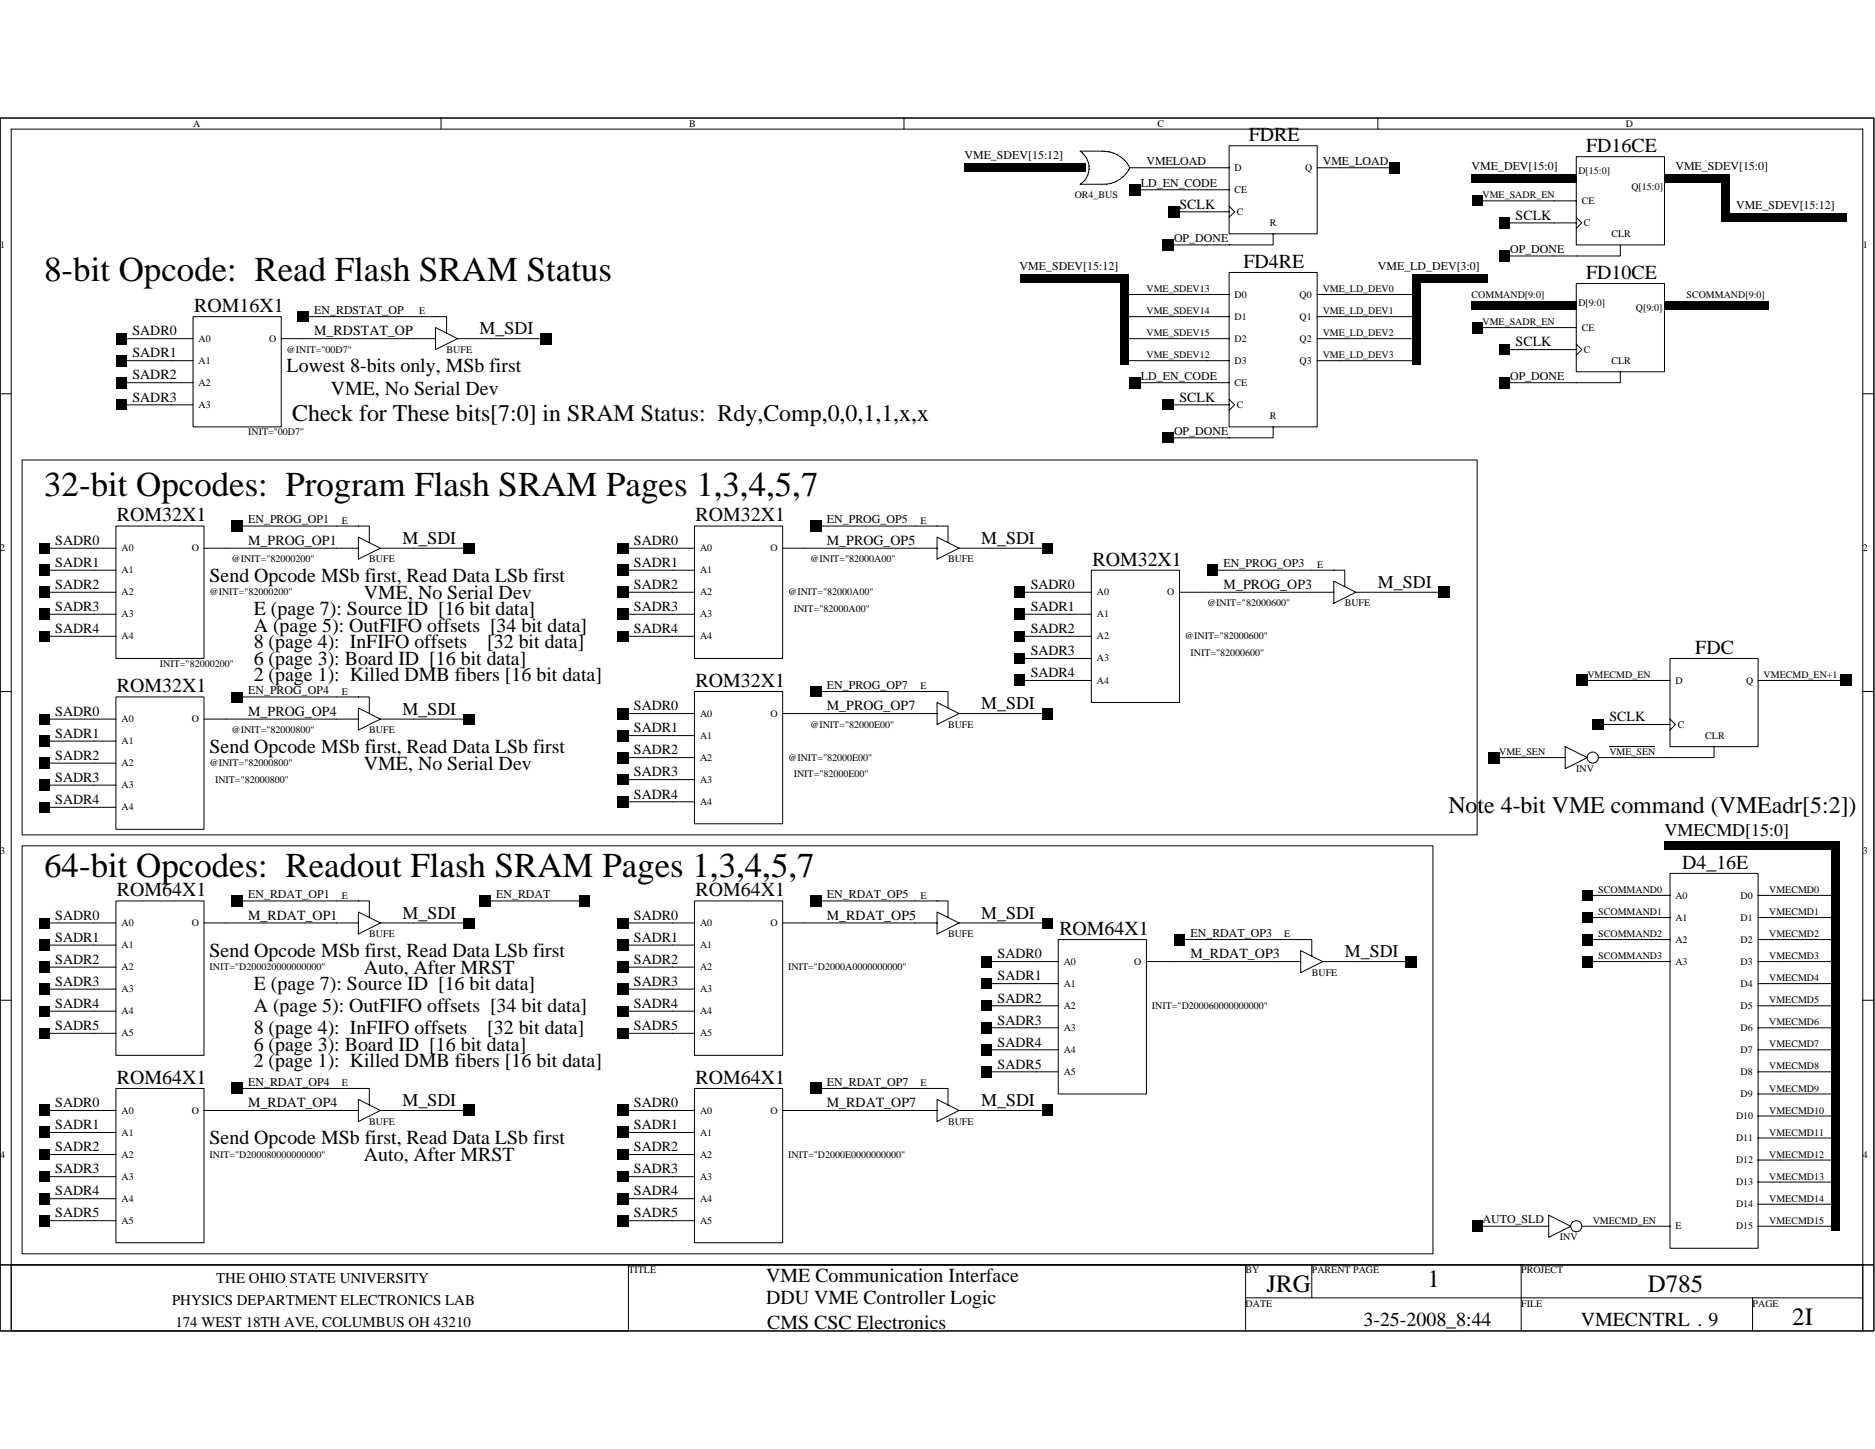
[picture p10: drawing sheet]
<svg xmlns="http://www.w3.org/2000/svg" width="279mm" height="216mm" viewBox="0 0 279 216" stroke-linecap="round" stroke-linejoin="round" font-family="sans-serif">
<defs><g id="words">
<g font-size="5.2">
<text x="6.6" y="41.9">8-bit Opcode: Read Flash SRAM Status</text>
<text x="6.6" y="74">32-bit Opcodes: Program Flash SRAM Pages 1,3,4,5,7</text>
<text x="6.6" y="130.6">64-bit Opcodes: Readout Flash SRAM Pages 1,3,4,5,7</text>
</g>
<g font-size="3.7">
<text x="212.7" y="191.7">1</text>
<text x="188.7" y="192.6">JRG</text>
<text x="245.6" y="192.6">D785</text>
<text x="267.1" y="197.5">2I</text>
</g>
<g font-size="3.6">
<text x="43.5" y="62.8">Check for These bits[7:0] in SRAM Status: Rdy,Comp,0,0,1,1,x,x</text>
<text x="215.8" y="121.1">Note 4-bit VME command (VMEadr[5:2])</text>
</g>
<g font-size="3">
<text x="186.1" y="21">FDRE</text>
<text x="236.4" y="22.6">FD16CE</text>
<text x="185.3" y="39.9">FD4RE</text>
<text x="236.4" y="41.6">FD10CE</text>
<text x="28.9" y="46.5">ROM16X1</text>
<text x="42.7" y="55.5">Lowest 8-bits only, MSb first</text>
<text x="49.3" y="58.8">VME, No Serial Dev</text>
<text x="17.4" y="77.7">ROM32X1</text>
<text x="103.7" y="77.7">ROM32X1</text>
<text x="31.2" y="86.7">Send Opcode MSb first, Read Data LSb first</text>
<text x="54.2" y="89.2">VME, No Serial Dev</text>
<text x="162.8" y="84.3">ROM32X1</text>
<text x="37.8" y="94.1">A (page 5): OutFIFO offsets [34 bit data]</text>
<text x="37.8" y="91.7">E (page 7): Source ID [16 bit data]</text>
<text x="37.8" y="96.6">8 (page 4): InFIFO offsets</text>
<text x="37.8" y="101.5">2 (page 1): Killed DMB fibers [16 bit data]</text>
<text x="37.8" y="99">6 (page 3): Board ID [16 bit data]</text>
<text x="72.6" y="96.6">[32 bit data]</text>
<text x="252.6" y="97.4">FDC</text>
<text x="17.4" y="103.1">ROM32X1</text>
<text x="103.7" y="102.3">ROM32X1</text>
<text x="31.2" y="112.2">Send Opcode MSb first, Read Data LSb first</text>
<text x="54.2" y="114.7">VME, No Serial Dev</text>
<text x="250.7" y="129.4">D4_16E</text>
<text x="17.4" y="133.5">ROM64X1</text>
<text x="103.7" y="133.5">ROM64X1</text>
<text x="31.2" y="142.6">Send Opcode MSb first, Read Data LSb first</text>
<text x="157.9" y="139.3">ROM64X1</text>
<text x="37.8" y="147.5">E (page 7): Source ID [16 bit data]</text>
<text x="54.2" y="145.1">Auto, After MRST</text>
<text x="37.8" y="154.1">8 (page 4): InFIFO offsets</text>
<text x="37.8" y="150.8">A (page 5): OutFIFO offsets [34 bit data]</text>
<text x="72.6" y="154.1">[32 bit data]</text>
<text x="17.4" y="161.5">ROM64X1</text>
<text x="37.8" y="156.5">6 (page 3): Board ID [16 bit data]</text>
<text x="37.8" y="159">2 (page 1): Killed DMB fibers [16 bit data]</text>
<text x="103.7" y="161.5">ROM64X1</text>
<text x="31.2" y="170.5">Send Opcode MSb first, Read Data LSb first</text>
<text x="54.2" y="173">Auto, After MRST</text>
<text x="114.2" y="191.1">VME Communication Interface</text>
<text x="114.2" y="194.3">DDU VME Controller Logic</text>
<text x="114.3" y="198">CMS CSC Electronics</text>
<text x="203.2" y="197.6">3-25-2008_8:44</text>
<text x="235.5" y="197.6">VMECNTRL . 9</text>
</g>
<g font-size="2.7">
<text x="71.5" y="49.8">M_SDI</text>
<text x="60" y="81">M_SDI</text>
<text x="146.2" y="81">M_SDI</text>
<text x="205.3" y="87.6">M_SDI</text>
<text x="60" y="106.5">M_SDI</text>
<text x="146.2" y="105.7">M_SDI</text>
<text x="248" y="124.6">VMECMD[15:0]</text>
<text x="60" y="136.9">M_SDI</text>
<text x="146.2" y="136.9">M_SDI</text>
<text x="200.4" y="142.6">M_SDI</text>
<text x="60" y="164.8">M_SDI</text>
<text x="146.2" y="164.8">M_SDI</text>
</g>
<g font-size="2.2">
<text x="32.2" y="191.2">THE OHIO STATE UNIVERSITY</text>
<text x="25.6" y="194.5">PHYSICS DEPARTMENT ELECTRONICS LAB</text>
<text x="26.1" y="197.8">174 WEST 18TH AVE, COLUMBUS OH 43210</text>
</g>
<g font-size="2.1">
<text x="175.8" y="31.1">SCLK</text>
<text x="225.8" y="32.7">SCLK</text>
<text x="19.7" y="50">SADR0</text>
<text x="19.7" y="53.3">SADR1</text>
<text x="46.8" y="50">M_RDSTAT_OP</text>
<text x="225.8" y="51.6">SCLK</text>
<text x="19.7" y="56.5">SADR2</text>
<text x="19.7" y="59.8">SADR3</text>
<text x="175.8" y="59.8">SCLK</text>
<text x="8.2" y="81.2">SADR0</text>
<text x="37" y="81.2">M_PROG_OP1</text>
<text x="94.5" y="81.2">SADR0</text>
<text x="123.2" y="81.2">M_PROG_OP5</text>
<text x="8.2" y="84.5">SADR1</text>
<text x="8.2" y="87.8">SADR2</text>
<text x="94.5" y="87.8">SADR2</text>
<text x="94.5" y="84.5">SADR1</text>
<text x="153.6" y="87.8">SADR0</text>
<text x="182.3" y="87.8">M_PROG_OP3</text>
<text x="8.2" y="94.3">SADR4</text>
<text x="8.2" y="91">SADR3</text>
<text x="94.5" y="91">SADR3</text>
<text x="94.5" y="94.3">SADR4</text>
<text x="153.6" y="94.3">SADR2</text>
<text x="153.6" y="91">SADR1</text>
<text x="153.6" y="100.9">SADR4</text>
<text x="153.6" y="97.6">SADR3</text>
<text x="8.2" y="106.7">SADR0</text>
<text x="37" y="106.7">M_PROG_OP4</text>
<text x="94.5" y="105.8">SADR0</text>
<text x="123.2" y="105.8">M_PROG_OP7</text>
<text x="239.8" y="107.5">SCLK</text>
<text x="8.2" y="113.2">SADR2</text>
<text x="8.2" y="109.9">SADR1</text>
<text x="94.5" y="109.1">SADR1</text>
<text x="94.5" y="112.4">SADR2</text>
<text x="8.2" y="116.5">SADR3</text>
<text x="8.2" y="119.8">SADR4</text>
<text x="94.5" y="119">SADR4</text>
<text x="94.5" y="115.7">SADR3</text>
<text x="8.2" y="137">SADR0</text>
<text x="37" y="137">M_RDAT_OP1</text>
<text x="94.5" y="137">SADR0</text>
<text x="123.2" y="137">M_RDAT_OP5</text>
<text x="8.2" y="140.3">SADR1</text>
<text x="8.2" y="143.6">SADR2</text>
<text x="94.5" y="143.6">SADR2</text>
<text x="94.5" y="140.3">SADR1</text>
<text x="148.7" y="142.8">SADR0</text>
<text x="177.4" y="142.8">M_RDAT_OP3</text>
<text x="8.2" y="146.9">SADR3</text>
<text x="94.5" y="146.9">SADR3</text>
<text x="148.7" y="146.1">SADR1</text>
<text x="148.7" y="149.4">SADR2</text>
<text x="8.2" y="150.2">SADR4</text>
<text x="8.2" y="153.5">SADR5</text>
<text x="94.5" y="153.5">SADR5</text>
<text x="94.5" y="150.2">SADR4</text>
<text x="148.7" y="152.7">SADR3</text>
<text x="148.7" y="155.9">SADR4</text>
<text x="148.7" y="159.2">SADR5</text>
<text x="8.2" y="165">SADR0</text>
<text x="37" y="165">M_RDAT_OP4</text>
<text x="94.5" y="165">SADR0</text>
<text x="123.2" y="165">M_RDAT_OP7</text>
<text x="8.2" y="171.5">SADR2</text>
<text x="8.2" y="168.3">SADR1</text>
<text x="94.5" y="168.3">SADR1</text>
<text x="94.5" y="171.5">SADR2</text>
<text x="8.2" y="174.8">SADR3</text>
<text x="8.2" y="178.1">SADR4</text>
<text x="94.5" y="178.1">SADR4</text>
<text x="94.5" y="174.8">SADR3</text>
<text x="8.2" y="181.4">SADR5</text>
<text x="94.5" y="181.4">SADR5</text>
</g>
<g font-size="1.8">
<text x="143.7" y="23.7">VME_SDEV[15:12]</text>
<text x="170" y="27.9">LD_EN_CODE</text>
<text x="170.8" y="24.6">VMELOAD</text>
<text x="197.1" y="24.6">VME_LOAD</text>
<text x="219.3" y="25.4">VME_DEV[15:0]</text>
<text x="249.7" y="25.4">VME_SDEV[15:0]</text>
<text x="258.7" y="31.1">VME_SDEV[15:12]</text>
<text x="151.9" y="40.2">VME_SDEV[15:12]</text>
<text x="174.9" y="36.1">OP_DONE</text>
<text x="205.3" y="40.2">VME_LD_DEV[3:0]</text>
<text x="225" y="37.7">OP_DONE</text>
<text x="46.8" y="46.8">EN_RDSTAT_OP</text>
<text x="170" y="56.6">LD_EN_CODE</text>
<text x="225" y="56.6">OP_DONE</text>
<text x="174.9" y="64.8">OP_DONE</text>
<text x="37" y="78">EN_PROG_OP1</text>
<text x="123.2" y="78">EN_PROG_OP5</text>
<text x="182.3" y="84.5">EN_PROG_OP3</text>
<text x="37" y="103.4">EN_PROG_OP4</text>
<text x="123.2" y="102.6">EN_PROG_OP7</text>
<text x="37" y="133.8">EN_RDAT_OP1</text>
<text x="73.9" y="133.8">EN_RDAT</text>
<text x="123.2" y="133.8">EN_RDAT_OP5</text>
<text x="177.4" y="139.6">EN_RDAT_OP3</text>
<text x="37" y="161.8">EN_RDAT_OP4</text>
<text x="123.2" y="161.8">EN_RDAT_OP7</text>
<text x="220.9" y="182.3">AUTO_SLD</text>
</g>
<g font-size="1.5">
<text x="28.8" y="18.9">A</text>
<text x="102.7" y="18.9">B</text>
<text x="172.5" y="18.9">C</text>
<text x="242.3" y="18.9">D</text>
<text x="160.1" y="29.6">OR4_BUS</text>
<text x="184" y="28.7">CE</text>
<text x="184" y="25.5">D</text>
<text x="194.5" y="25.5">Q</text>
<text x="220.9" y="29.6">VME_SADR_EN</text>
<text x="235.2" y="26">D[15:0]</text>
<text x="243.1" y="28.3">Q[15:0]</text>
<text x="184.3" y="32">C</text>
<text x="189.2" y="33.7">R</text>
<text x="235.7" y="30.4">CE</text>
<text x="236" y="33.7">C</text>
<text x="240.1" y="35.3">CLR</text>
<text x="0" y="37">1</text>
<text x="277.6" y="37">1</text>
<text x="62.4" y="46.8">E</text>
<text x="170.8" y="43.5">VME_SDEV13</text>
<text x="170.8" y="46.8">VME_SDEV14</text>
<text x="184" y="44.3">D0</text>
<text x="184" y="47.6">D1</text>
<text x="193.7" y="47.6">Q1</text>
<text x="193.7" y="44.3">Q0</text>
<text x="197.1" y="43.5">VME_LD_DEV0</text>
<text x="197.1" y="46.8">VME_LD_DEV1</text>
<text x="219.3" y="44.3">COMMAND[9:0]</text>
<text x="235.2" y="45.7">D[9:0]</text>
<text x="243.8" y="46.3">Q[9:0]</text>
<text x="251.3" y="44.3">SCOMMAND[9:0]</text>
<text x="29.6" y="50.9">A0</text>
<text x="40.1" y="50.9">O</text>
<text x="42.7" y="52.6">@INIT=&quot;00D7&quot;</text>
<text x="66.5" y="52.6">BUFE</text>
<text x="170.8" y="50.1">VME_SDEV15</text>
<text x="170.8" y="53.4">VME_SDEV12</text>
<text x="184" y="50.9">D2</text>
<text x="193.7" y="50.9">Q2</text>
<text x="197.1" y="50.1">VME_LD_DEV2</text>
<text x="197.1" y="53.4">VME_LD_DEV3</text>
<text x="220.9" y="48.5">VME_SADR_EN</text>
<text x="235.7" y="49.3">CE</text>
<text x="236" y="52.6">C</text>
<text x="29.6" y="57.5">A2</text>
<text x="29.6" y="54.2">A1</text>
<text x="184" y="57.5">CE</text>
<text x="184" y="54.2">D3</text>
<text x="193.7" y="54.2">Q3</text>
<text x="240.1" y="54.2">CLR</text>
<text x="29.6" y="60.8">A3</text>
<text x="37" y="64.9">INIT=&quot;00D7&quot;</text>
<text x="184.3" y="60.8">C</text>
<text x="189.2" y="62.4">R</text>
<text x="0" y="82.1">2</text>
<text x="18.1" y="82.1">A0</text>
<text x="28.6" y="82.1">O</text>
<text x="34.5" y="83.8">@INIT=&quot;82000200&quot;</text>
<text x="50.9" y="78">E</text>
<text x="55" y="83.8">BUFE</text>
<text x="104.3" y="82.1">A0</text>
<text x="114.8" y="82.1">O</text>
<text x="120.7" y="83.8">@INIT=&quot;82000A00&quot;</text>
<text x="137.2" y="78">E</text>
<text x="141.3" y="83.8">BUFE</text>
<text x="277.6" y="82.1">2</text>
<text x="18.1" y="85.4">A1</text>
<text x="18.1" y="88.7">A2</text>
<text x="31.2" y="88.7">@INIT=&quot;82000200&quot;</text>
<text x="104.3" y="85.4">A1</text>
<text x="104.3" y="88.7">A2</text>
<text x="117.5" y="88.7">@INIT=&quot;82000A00&quot;</text>
<text x="163.4" y="88.7">A0</text>
<text x="173.9" y="88.7">O</text>
<text x="196.3" y="84.6">E</text>
<text x="18.1" y="92">A3</text>
<text x="18.1" y="95.3">A4</text>
<text x="104.3" y="92">A3</text>
<text x="104.3" y="95.3">A4</text>
<text x="118.3" y="91.2">INIT=&quot;82000A00&quot;</text>
<text x="163.4" y="92">A1</text>
<text x="163.4" y="95.3">A2</text>
<text x="176.6" y="95.3">@INIT=&quot;82000600&quot;</text>
<text x="179.9" y="90.3">@INIT=&quot;82000600&quot;</text>
<text x="200.4" y="90.3">BUFE</text>
<text x="23.8" y="99.4">INIT=&quot;82000200&quot;</text>
<text x="163.4" y="98.6">A3</text>
<text x="163.4" y="101.9">A4</text>
<text x="177.4" y="97.7">INIT=&quot;82000600&quot;</text>
<text x="236.5" y="101">VMECMD_EN</text>
<text x="249.7" y="101.9">D</text>
<text x="260.2" y="101.9">Q</text>
<text x="262.8" y="101">VMECMD_EN+1</text>
<text x="18.1" y="107.6">A0</text>
<text x="28.6" y="107.6">O</text>
<text x="50.9" y="103.5">E</text>
<text x="104.3" y="106.8">A0</text>
<text x="114.8" y="106.8">O</text>
<text x="137.2" y="102.7">E</text>
<text x="18.1" y="110.9">A1</text>
<text x="34.5" y="109.2">@INIT=&quot;82000800&quot;</text>
<text x="55" y="109.2">BUFE</text>
<text x="104.3" y="110.1">A1</text>
<text x="104.3" y="113.3">A2</text>
<text x="117.5" y="113.3">@INIT=&quot;82000E00&quot;</text>
<text x="120.7" y="108.4">@INIT=&quot;82000E00&quot;</text>
<text x="141.3" y="108.4">BUFE</text>
<text x="223.4" y="112.5">VME_SEN</text>
<text x="239.8" y="112.5">VME_SEN</text>
<text x="250" y="108.4">C</text>
<text x="254.1" y="110.1">CLR</text>
<text x="18.1" y="117.5">A3</text>
<text x="18.1" y="114.2">A2</text>
<text x="31.2" y="114.2">@INIT=&quot;82000800&quot;</text>
<text x="32" y="116.6">INIT=&quot;82000800&quot;</text>
<text x="104.3" y="116.6">A3</text>
<text x="104.3" y="119.9">A4</text>
<text x="118.3" y="115.8">INIT=&quot;82000E00&quot;</text>
<text x="234.9" y="115">INV</text>
<text x="18.1" y="120.7">A4</text>
<text x="0" y="127.3">3</text>
<text x="277.6" y="127.3">3</text>
<text x="18.1" y="138">A0</text>
<text x="28.6" y="138">O</text>
<text x="50.9" y="133.9">E</text>
<text x="104.3" y="138">A0</text>
<text x="114.8" y="138">O</text>
<text x="137.2" y="133.9">E</text>
<text x="238.2" y="136.4">SCOMMAND1</text>
<text x="238.2" y="133.1">SCOMMAND0</text>
<text x="249.7" y="133.9">A0</text>
<text x="249.7" y="137.2">A1</text>
<text x="259.4" y="137.2">D1</text>
<text x="259.4" y="133.9">D0</text>
<text x="263.6" y="133.1">VMECMD0</text>
<text x="263.6" y="136.4">VMECMD1</text>
<text x="18.1" y="141.3">A1</text>
<text x="55" y="139.6">BUFE</text>
<text x="104.3" y="141.3">A1</text>
<text x="141.3" y="139.6">BUFE</text>
<text x="158.5" y="143.7">A0</text>
<text x="169" y="143.7">O</text>
<text x="191.4" y="139.6">E</text>
<text x="238.2" y="142.9">SCOMMAND3</text>
<text x="238.2" y="139.6">SCOMMAND2</text>
<text x="249.7" y="140.5">A2</text>
<text x="249.7" y="143.7">A3</text>
<text x="259.4" y="143.7">D3</text>
<text x="259.4" y="140.5">D2</text>
<text x="263.6" y="142.9">VMECMD3</text>
<text x="263.6" y="139.6">VMECMD2</text>
<text x="18.1" y="144.6">A2</text>
<text x="18.1" y="147.8">A3</text>
<text x="31.2" y="144.6">INIT=&quot;D200020000000000&quot;</text>
<text x="104.3" y="144.6">A2</text>
<text x="104.3" y="147.8">A3</text>
<text x="117.5" y="144.6">INIT=&quot;D2000A0000000000&quot;</text>
<text x="158.5" y="147">A1</text>
<text x="195.5" y="145.4">BUFE</text>
<text x="259.4" y="147">D4</text>
<text x="263.6" y="146.2">VMECMD4</text>
<text x="263.6" y="149.5">VMECMD5</text>
<text x="18.1" y="154.4">A5</text>
<text x="18.1" y="151.1">A4</text>
<text x="104.3" y="154.4">A5</text>
<text x="104.3" y="151.1">A4</text>
<text x="158.5" y="150.3">A2</text>
<text x="158.5" y="153.6">A3</text>
<text x="171.7" y="150.3">INIT=&quot;D200060000000000&quot;</text>
<text x="259.4" y="153.6">D6</text>
<text x="259.4" y="150.3">D5</text>
<text x="263.6" y="152.8">VMECMD6</text>
<text x="50.9" y="161.8">E</text>
<text x="137.2" y="161.8">E</text>
<text x="158.5" y="160.2">A5</text>
<text x="158.5" y="156.9">A4</text>
<text x="259.4" y="160.2">D8</text>
<text x="259.4" y="156.9">D7</text>
<text x="263.6" y="156.1">VMECMD7</text>
<text x="263.6" y="159.3">VMECMD8</text>
<text x="18.1" y="165.9">A0</text>
<text x="28.6" y="165.9">O</text>
<text x="55" y="167.6">BUFE</text>
<text x="104.3" y="165.9">A0</text>
<text x="114.8" y="165.9">O</text>
<text x="141.3" y="167.6">BUFE</text>
<text x="258.7" y="166.8">D10</text>
<text x="259.4" y="163.4">D9</text>
<text x="263.6" y="162.6">VMECMD9</text>
<text x="263.6" y="165.9">VMECMD10</text>
<text x="0" y="172.5">4</text>
<text x="18.1" y="169.2">A1</text>
<text x="18.1" y="172.5">A2</text>
<text x="31.2" y="172.5">INIT=&quot;D200080000000000&quot;</text>
<text x="104.3" y="169.2">A1</text>
<text x="104.3" y="172.5">A2</text>
<text x="117.5" y="172.5">INIT=&quot;D2000E0000000000&quot;</text>
<text x="258.7" y="173.3">D12</text>
<text x="258.7" y="170">D11</text>
<text x="263.6" y="172.5">VMECMD12</text>
<text x="263.6" y="169.2">VMECMD11</text>
<text x="277.6" y="172.5">4</text>
<text x="18.1" y="175.8">A3</text>
<text x="18.1" y="179.1">A4</text>
<text x="104.3" y="175.8">A3</text>
<text x="104.3" y="179.1">A4</text>
<text x="258.7" y="179.9">D14</text>
<text x="258.7" y="176.6">D13</text>
<text x="263.6" y="175.8">VMECMD13</text>
<text x="263.6" y="179.1">VMECMD14</text>
<text x="18.1" y="182.4">A5</text>
<text x="104.3" y="182.4">A5</text>
<text x="232.4" y="184.8">INV</text>
<text x="237.3" y="182.3">VMECMD_EN</text>
<text x="249.7" y="183.2">E</text>
<text x="258.7" y="183.2">D15</text>
<text x="263.6" y="182.4">VMECMD15</text>
<text x="93.6" y="189.7">TITLE</text>
<text x="185.6" y="189.7">BY</text>
<text x="195.5" y="189.7">PARENT PAGE</text>
<text x="226.7" y="189.7">PROJECT</text>
<text x="185.6" y="194.7">DATE</text>
<text x="226.7" y="194.7">FILE</text>
<text x="261.2" y="194.7">PAGE</text>
</g>
</g></defs>
<g fill="none" stroke="#000" stroke-width=".15">
<path d="M0 17.6h279.2v180.7h-279.2zM0 17.6h279.2v170.9h-279.2zM1.7 19.2h275.9v179.1h-275.9M1.7 19.2v169.3M65.7 17.6v1.6M134.7 17.6v1.6M205.3 17.6v1.6M158.5 25h3.3M161 22.5h3.3a4.4 4.4 0 0 1 4.1 2.5M161 22.5a2.96 2.96 0 0 1 0 5M168.3 25h14.9M168.4 25a4.4 4.4 0 0 1-4.1 2.5h-3.3"/>
<path d="M169.2 28.3h14M174.1 36.5h9.1M174.9 31.6h8.3M183.2 21.7h13.1v13.1h-13.1zM183.2 30.7l.8 .9-.8 .8M189.7 34.8v1.7h-6.5M196.3 25h11.5M220.1 29.9h14.8M224.2 38.1h10.7M224.2 33.2h10.7M231.6 26.6h3.3M234.9 23.3h13.1v13.2h-13.1z"/>
<path d="M234.9 32.4l.8 .8-.8 .8M241.4 36.5v1.6h-6.5M248 26.6h3.3M0 58.7h1.7M18.1 50.5h10.7M18.1 57h10.7M18.1 53.7h10.7M28.8 47.2h13.1v16.4h-13.1zM41.9 50.5h23M45.2 47.2h19.7M64.9 47.2h1.6v2.4M64.9 48.8l3.3 1.7-3.3 1.6z"/>
<path d="M68.2 50.5h13.1M167.6 50.5h15.6M167.6 53.7h15.6M167.6 47.2h15.6M167.6 43.9h15.6M169.2 57h14M183.2 40.6h13.1v23h-13.1zM183.2 59.5l.8 .8-.8 .8M196.3 50.5h14.8M196.3 53.7h14.8M196.3 47.2h14.8M196.3 43.9h14.8"/>
<path d="M220.1 48.8h14.8M224.2 57h10.7M224.2 52.1h10.7M231.6 45.5h3.3M234.9 42.2h13.1v13.2h-13.1zM234.9 51.3l.8 .8-.8 .8M241.4 55.4v1.6h-6.5M248 45.5h3.3M277.6 58.7h1.6M3.3 68.5h216.8v55.9h-216.8zM17.3 78.4h13.1v19.7h-13.1zM18.1 60.3h10.7"/>
<path d="M35.3 78.4h19.7v2.5M103.5 78.4h13.1v19.7h-13.1zM121.6 78.4h18.1M139.6 78.4h1.7v2.5M174.1 60.3h9.1M174.1 65.2h9.1M189.7 63.6v1.6h-6.5M6.6 88.2h10.7M6.6 91.5h10.7M6.6 94.8h10.7M6.6 85h10.7M6.6 81.7h10.7"/>
<path d="M30.4 81.7h23M53.4 80l3.3 1.7-3.3 1.6zM56.7 81.7h13.1M92.8 88.2h10.7M92.8 91.5h10.7M92.8 94.8h10.7M92.8 85h10.7M92.8 81.7h10.7M116.6 81.7h23.1M139.6 80l3.3 1.7-3.3 1.6zM142.9 81.7h13.2M151.9 88.2h10.7"/>
<path d="M151.9 98.1h10.7M151.9 91.5h10.7M151.9 94.8h10.7M162.6 85h13.2v19.7h-13.2zM175.7 88.2h23.1M180.7 85h18.1M198.8 85h1.6v2.4M198.8 86.6l3.2 1.6-3.2 1.7zM202 88.2h13.2M248.9 98.1h13.1v13.2h-13.1zM0 103h1.7M6.6 107.1h10.7"/>
<path d="M6.6 110.4h10.7M6.6 113.7h10.7M6.6 117h10.7M17.3 103.8h13.1v19.8h-13.1zM30.4 107.1h23M35.3 103.8h19.7v2.5M53.4 105.5l3.3 1.6-3.3 1.7zM56.7 107.1h13.1M92.8 112.9h10.7M92.8 106.3h10.7M92.8 116.2h10.7M92.8 109.6h10.7"/>
<path d="M92.8 119.5h10.7M103.5 103h13.1v19.7h-13.1zM116.6 106.3h23.1M121.6 103h18.1M139.6 103h1.7v2.5M139.6 104.7l3.3 1.6-3.3 1.6zM142.9 106.3h13.2M151.9 101.4h10.7M222.6 112.9h10.7M233.2 111.3l3.3 1.6-3.3 1.6zM235.7 101.4h13.2M238.1 112.9h10.8"/>
<path d="M238.2 107.9h10.7M239.8 111.2h6.7M248.9 107.1l.8 .8-.8 .9M255.4 111.3v1.6h-6.5M262 101.4h13.1M277.6 103h1.6M3.3 126h210.2v60.8h-210.2zM6.6 137.5h10.7M6.6 120.3h10.7M17.3 134.2h13.1v23h-13.1zM30.4 137.5h23M35.3 134.2h19.7v2.5"/>
<path d="M53.4 135.9l3.3 1.6-3.3 1.7zM56.7 137.5h13.1M72.3 134.2h14.8M92.8 137.5h10.7M103.5 134.2h13.1v23h-13.1zM116.6 137.5h23.1M121.6 134.2h18.1M139.6 134.2h1.7v2.5M139.6 135.9l3.3 1.6-3.3 1.7zM142.9 137.5h13.2M157.7 140h13.1v23h-13.1zM175.8 140h19.7v2.5"/>
<path d="M236.5 140h12.4M236.5 136.7h12.4M236.5 133.4h12.4M248.9 130.1h13.1v55.9h-13.1zM262 140h11.5M262 136.7h11.5M262 133.4h11.5M0 149h1.7M6.6 150.7h10.7M6.6 140.8h10.7M6.6 144.1h10.7M6.6 147.4h10.7"/>
<path d="M6.6 154h10.7M92.8 150.7h10.7M92.8 140.8h10.7M92.8 144.1h10.7M92.8 147.4h10.7M92.8 154h10.7M147 143.3h10.7M147 156.4h10.7M147 159.7h10.7M147 153.1h10.7M147 149.9h10.7M147 146.6h10.7"/>
<path d="M170.8 143.3h23M193.8 141.6l3.3 1.7-3.3 1.6zM197.1 143.3h13.2M236.5 143.3h12.4M262 143.3h11.5M262 156.4h11.5M262 159.7h11.5M262 153.1h11.5M262 149.9h11.5M262 146.6h11.5M277.6 149h1.6M6.6 165.5h10.7"/>
<path d="M6.6 175.3h10.7M6.6 172h10.7M6.6 168.7h10.7M6.6 178.6h10.7M17.3 162.2h13.1v23h-13.1zM30.4 165.5h23M35.3 162.2h19.7v2.4M53.4 163.8l3.3 1.7-3.3 1.6zM56.7 165.5h13.1M92.8 165.5h10.7M92.8 175.3h10.7M92.8 172h10.7"/>
<path d="M92.8 168.7h10.7M92.8 178.6h10.7M103.5 162.2h13.1v23h-13.1zM116.6 165.5h23.1M121.6 162.2h18.1M139.6 162.2h1.7v2.4M139.6 163.8l3.3 1.7-3.3 1.6zM142.9 165.5h13.2M262 179.4h11.5M262 166.3h11.5M262 163h11.5M262 176.1h11.5"/>
<path d="M262 169.6h11.5M262 172.8h11.5M0 188.5h1.7v9.8h-1.7zM1.7 188.5h91.9v9.8h-91.9zM1.7 188.5h275.9M6.6 181.9h10.7M92.8 181.9h10.7M185.6 193.4h92M185.6 188.4v9.9M195.5 188.4v5M220.1 182.7h10.7M226.7 188.5v9.8"/>
<path d="M230.8 181.1l3.3 1.6-3.3 1.7zM235.7 182.7h13.2M261.2 193.4v4.9M262 182.7h11.5M277.6 188.5h1.6v9.8h-1.6z"/>
<circle cx="237.3" cy="112.9" r=".83"/>
<circle cx="234.9" cy="182.7" r=".83"/>
</g>
<g fill="#000">
<path d="M143.7 24.3h14.8v1.4h-14.8zM158.5 24.3h3.3v1.4h-3.3zM168.4 27.5h1.6v1.6h-1.6zM173.3 35.7h1.6v1.6h-1.6zM174.1 30.7h1.7v1.7h-1.7zM207 24.2h1.6v1.6h-1.6zM219.3 29.1h1.6v1.6h-1.6zM219.3 26h12.3v1.3h-12.3zM223.4 37.3h1.6v1.7h-1.6zM223.4 32.4h1.6v1.6h-1.6zM231.6 26h3.3v1.3h-3.3zM248 26h3.3v1.3h-3.3z"/>
<path d="M251.3 26h5.7v1.3h-5.7zM256.4 26.6h1.3v5.8h-1.3zM256.4 31.7h1.3v1.3h-1.3zM256.4 26h1.3v1.3h-1.3zM257 31.7h18.1v1.3h-18.1zM17.3 59.5h1.6v1.6h-1.6zM17.3 56.2h1.6v1.6h-1.6zM17.3 52.9h1.6v1.7h-1.6zM17.3 49.6h1.6v1.7h-1.6zM44.4 46.4h1.6v1.6h-1.6zM80.5 49.6h1.6v1.7h-1.6zM151.9 40.8h15.7v1.3h-15.7z"/>
<path d="M166.9 41.4h1.3v12.3h-1.3zM166.9 40.8h1.3v1.3h-1.3zM166.9 53.1h1.3v1.3h-1.3zM168.4 56.2h1.6v1.6h-1.6zM173.3 59.5h1.6v1.6h-1.6zM210.4 41.4h1.3v12.3h-1.3zM210.4 40.8h1.3v1.3h-1.3zM210.4 53.1h1.3v1.3h-1.3zM211.1 40.8h10.6v1.3h-10.6zM219.3 48h1.6v1.6h-1.6zM219.3 44.9h12.3v1.3h-12.3zM223.4 51.3h1.6v1.6h-1.6z"/>
<path d="M223.4 56.2h1.6v1.6h-1.6zM231.6 44.9h3.3v1.3h-3.3zM248 44.9h3.3v1.3h-3.3zM251.3 44.9h12.3v1.3h-12.3zM34.5 77.6h1.7v1.6h-1.7zM120.7 77.6h1.7v1.6h-1.7zM173.3 64.4h1.6v1.7h-1.6zM5.8 90.7h1.6v1.7h-1.6zM5.8 87.4h1.6v1.7h-1.6zM5.8 84.1h1.6v1.7h-1.6zM5.8 80.9h1.6v1.6h-1.6zM5.8 94h1.6v1.6h-1.6z"/>
<path d="M69 80.9h1.7v1.6h-1.7zM92 94h1.6v1.6h-1.6zM92 80.9h1.6v1.6h-1.6zM92 84.1h1.6v1.7h-1.6zM92 87.4h1.6v1.7h-1.6zM92 90.7h1.6v1.7h-1.6zM151.1 97.3h1.7v1.6h-1.7zM151.1 87.4h1.7v1.7h-1.7zM151.1 90.7h1.7v1.7h-1.7zM151.1 94h1.7v1.6h-1.7zM155.2 80.9h1.7v1.6h-1.7zM179.9 84.1h1.6v1.7h-1.6z"/>
<path d="M214.4 87.4h1.6v1.7h-1.6zM5.8 119.5h1.6v1.6h-1.6zM5.8 106.3h1.6v1.6h-1.6zM5.8 109.6h1.6v1.7h-1.6zM5.8 112.9h1.6v1.6h-1.6zM5.8 116.2h1.6v1.6h-1.6zM34.5 103h1.7v1.7h-1.7zM69 106.3h1.7v1.6h-1.7zM92 115.4h1.6v1.6h-1.6zM92 112.1h1.6v1.6h-1.6zM92 108.8h1.6v1.6h-1.6zM92 105.5h1.6v1.6h-1.6z"/>
<path d="M92 118.6h1.6v1.7h-1.6zM120.7 102.2h1.7v1.6h-1.7zM151.1 100.6h1.7v1.6h-1.7zM155.2 105.5h1.7v1.6h-1.7zM221.7 112.1h1.7v1.6h-1.7zM234.9 100.6h1.6v1.6h-1.6zM237.3 107.1h1.7v1.7h-1.7zM274.3 100.6h1.6v1.6h-1.6zM5.8 140h1.6v1.6h-1.6zM5.8 136.7h1.6v1.6h-1.6zM34.5 133.4h1.7v1.7h-1.7zM69 136.7h1.7v1.6h-1.7z"/>
<path d="M71.5 133.4h1.6v1.7h-1.6zM86.3 133.4h1.6v1.7h-1.6zM92 136.7h1.6v1.6h-1.6zM92 140h1.6v1.6h-1.6zM120.7 133.4h1.7v1.7h-1.7zM155.2 136.7h1.7v1.6h-1.7zM174.9 139.2h1.7v1.6h-1.7zM235.7 139.2h1.6v1.6h-1.6zM235.7 135.9h1.6v1.6h-1.6zM235.7 132.6h1.6v1.6h-1.6zM248 125.4h25.5v1.3h-25.5zM272.8 133.4h1.3v23h-1.3z"/>
<path d="M272.8 126h1.3v7.4h-1.3zM272.8 125.4h1.3v1.3h-1.3zM5.8 153.1h1.6v1.7h-1.6zM5.8 146.6h1.6v1.6h-1.6zM5.8 143.3h1.6v1.6h-1.6zM5.8 149.9h1.6v1.6h-1.6zM92 149.9h1.6v1.6h-1.6zM92 143.3h1.6v1.6h-1.6zM92 146.6h1.6v1.6h-1.6zM92 153.1h1.6v1.7h-1.6zM146.2 155.6h1.6v1.6h-1.6zM146.2 158.9h1.6v1.6h-1.6z"/>
<path d="M146.2 152.3h1.6v1.7h-1.6zM146.2 149h1.6v1.7h-1.6zM146.2 145.8h1.6v1.6h-1.6zM146.2 142.5h1.6v1.6h-1.6zM209.4 142.5h1.7v1.6h-1.7zM235.7 142.5h1.6v1.6h-1.6zM272.8 156.4h1.3v3.3h-1.3zM272.8 159.7h1.3v3.3h-1.3zM5.8 177.8h1.6v1.6h-1.6zM5.8 164.6h1.6v1.7h-1.6zM5.8 167.9h1.6v1.7h-1.6zM5.8 171.2h1.6v1.6h-1.6z"/>
<path d="M5.8 174.5h1.6v1.6h-1.6zM34.5 161.4h1.7v1.6h-1.7zM69 164.6h1.7v1.7h-1.7zM92 174.5h1.6v1.6h-1.6zM92 171.2h1.6v1.6h-1.6zM92 167.9h1.6v1.7h-1.6zM92 164.6h1.6v1.7h-1.6zM92 177.8h1.6v1.6h-1.6zM120.7 161.4h1.7v1.6h-1.7zM155.2 164.6h1.7v1.7h-1.7zM272.8 163h1.3v16.4h-1.3zM272.8 179.4h1.3v3.3h-1.3z"/>
<path d="M5.8 181.1h1.6v1.6h-1.6zM92 181.1h1.6v1.6h-1.6zM219.3 181.9h1.6v1.6h-1.6zM272.8 182.1h1.3v1.3h-1.3z"/>
</g>
<use href="#words"/>
</svg>
